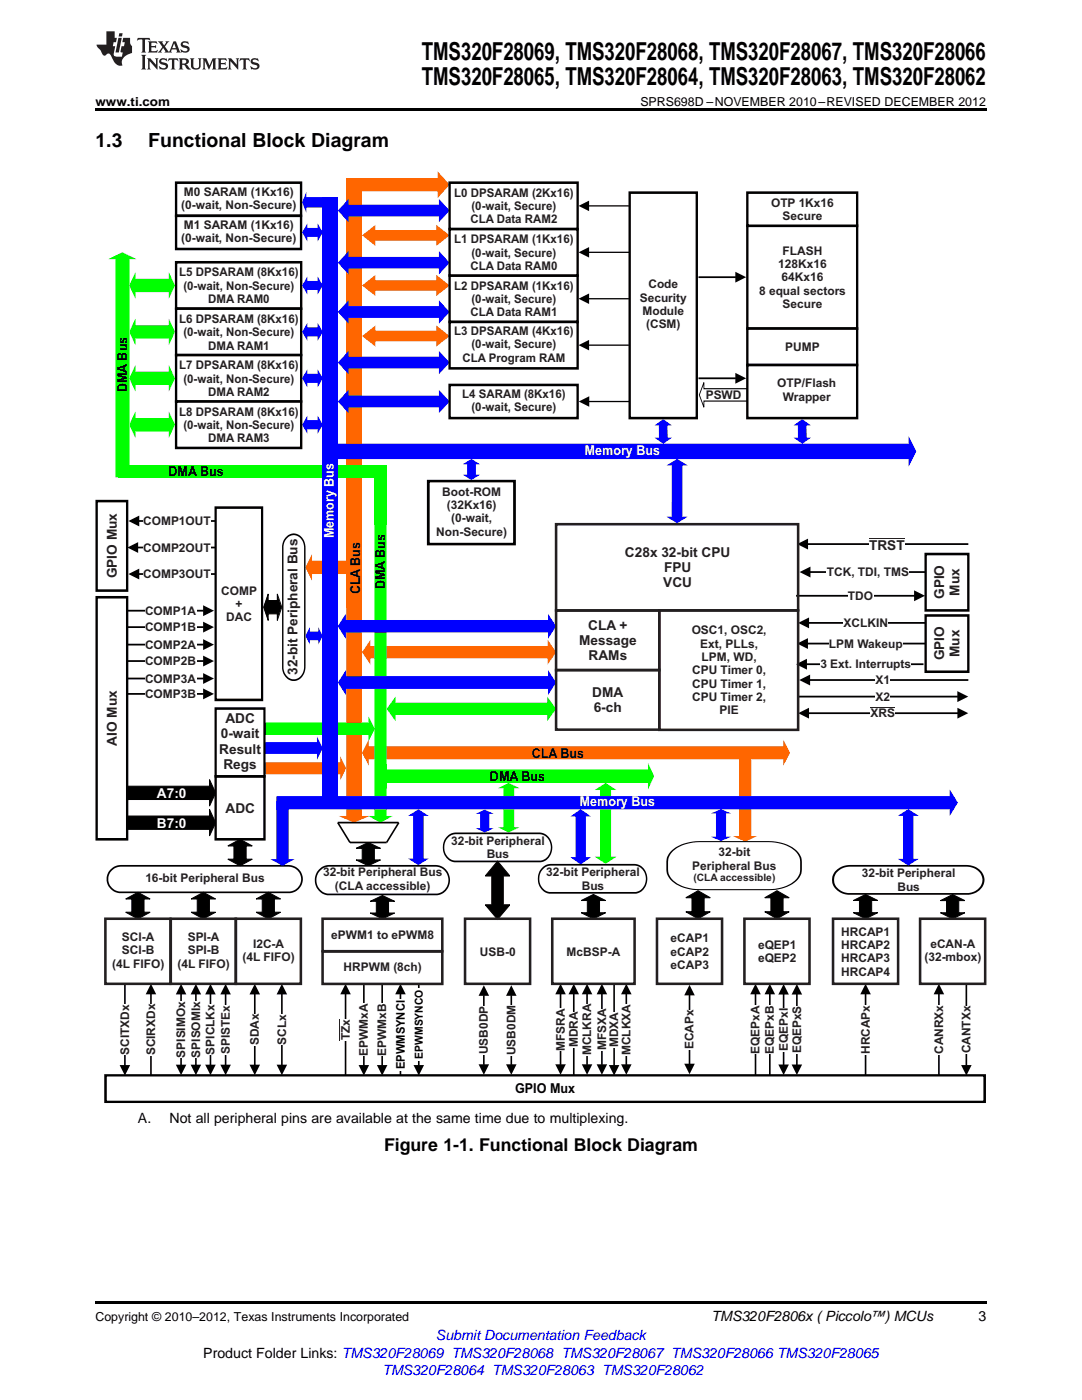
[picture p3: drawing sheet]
<svg xmlns="http://www.w3.org/2000/svg" width="216mm" height="279mm" viewBox="0 0 216 279" stroke-linecap="round" stroke-linejoin="round" font-family="sans-serif">
<defs><g id="words">
<g font-size="4.9">
<text x="84.2" y="12">TMS320F28069, TMS320F28068, TMS320F28067, TMS320F28066</text>
<text x="84.2" y="16.9">TMS320F28065, TMS320F28064, TMS320F28063, TMS320F28062</text>
</g>
<g font-size="3.9">
<text x="19" y="29.3">1.3</text>
<text x="29.6" y="29.3">Functional Block Diagram</text>
</g>
<text font-size="3.5" x="76.6" y="229.7">Figure 1-1. Functional Block Diagram</text>
<g font-size="2.8">
<text x="27.5" y="224.1">A.</text>
<text x="33.8" y="224.1">Not all peripheral pins are available at the same time due to multiplexing.</text>
<text x="142" y="263.6">TMS320F2806x (Piccolo™) MCUs</text>
<text x="195.3" y="263.6">3</text>
<text x="40.6" y="270.9">Product Folder Links: TMS320F28069 TMS320F28068 TMS320F28067 TMS320F28066 TMS320F28065</text>
</g>
<g font-size="2.8" fill="#00f">
<text x="87" y="267.4">Submit Documentation Feedback</text>
<text x="76.3" y="274.5">TMS320F28064 TMS320F28063 TMS320F28062</text>
</g>
<g font-size="2.7">
<text x="25.4" y="78.3" transform="rotate(-90 25.4 78.3)">DMA Bus</text>
<text x="33.6" y="95">DMA Bus</text>
<text x="71.8" y="118.6" transform="rotate(-90 71.8 118.6)">CLA Bus</text>
<text x="76.9" y="117.6" transform="rotate(-90 76.9 117.6)">DMA Bus</text>
<text x="97.8" y="155.9">DMA Bus</text>
<text x="106.1" y="151.2">CLA Bus</text>
<text x="102.8" y="218.2">GPIO Mux</text>
</g>
<g font-size="2.7" fill="#fff">
<text x="116.7" y="90.8">Memory Bus</text>
<text x="66.6" y="107.4" transform="rotate(-90 66.6 107.4)">Memory Bus</text>
<text x="31.3" y="159.2">A7:0</text>
<text x="115.7" y="160.9">Memory Bus</text>
<text x="31.3" y="165.2">B7:0</text>
</g>
<g font-size="2.7" fill="#231f20">
<text x="124.7" y="111.2">C28x 32-bit CPU</text>
<text x="173.4" y="109.8">TRST</text>
<text x="23.3" y="115.4" transform="rotate(-90 23.3 115.4)">GPIO Mux</text>
<text x="132.3" y="117.2">VCU</text>
<text x="132.5" y="114.2">FPU</text>
<text x="188.4" y="119.5" transform="rotate(-90 188.4 119.5)">GPIO</text>
<text x="191.5" y="118.9" transform="rotate(-90 191.5 118.9)">Mux</text>
<text x="117.4" y="125.7">CLA +</text>
<text x="115.6" y="128.8">Message</text>
<text x="117.5" y="131.8">RAMs</text>
<text x="188.4" y="131.8" transform="rotate(-90 188.4 131.8)">GPIO</text>
<text x="191.5" y="131.1" transform="rotate(-90 191.5 131.1)">Mux</text>
<text x="59.4" y="134.7" transform="rotate(-90 59.4 134.7)">32-bit Peripheral Bus</text>
<text x="118.2" y="139.1">DMA</text>
<text x="118.5" y="142.1">6-ch</text>
<text x="23.3" y="148.9" transform="rotate(-90 23.3 148.9)">AIO Mux</text>
<text x="44.1" y="147.4">0-wait</text>
<text x="45" y="144.3">ADC</text>
<text x="43.8" y="150.4">Result</text>
<text x="44.6" y="153.4">Regs</text>
<text x="45" y="162.2">ADC</text>
</g>
<g font-size="2.5">
<text x="19" y="21.1">www.ti.com</text>
<text x="127.8" y="21.1">SPRS698D –NOVEMBER 2010–REVISED DECEMBER 2012</text>
<text x="19" y="263.6">Copyright © 2010–2012, Texas Instruments Incorporated</text>
</g>
<g font-size="2.4" fill="#231f20">
<text x="36.2" y="41.7">(0-wait, Non-Secure)</text>
<text x="36.7" y="39.1">M0 SARAM (1Kx16)</text>
<text x="90.6" y="39.3">L0 DPSARAM (2Kx16)</text>
<text x="94.1" y="41.9">(0-wait, Secure)</text>
<text x="153.9" y="41.3">OTP 1Kx16</text>
<text x="36.7" y="45.7">M1 SARAM (1Kx16)</text>
<text x="93.9" y="44.6">CLA Data RAM2</text>
<text x="156.1" y="43.9">Secure</text>
<text x="36.2" y="48.3">(0-wait, Non-Secure)</text>
<text x="90.6" y="48.5">L1 DPSARAM (1Kx16)</text>
<text x="93.9" y="53.9">CLA Data RAM0</text>
<text x="94.1" y="51.2">(0-wait, Secure)</text>
<text x="155.3" y="53.5">128Kx16</text>
<text x="156.2" y="50.9">FLASH</text>
<text x="35.8" y="55.2">L5 DPSARAM (8Kx16)</text>
<text x="36.6" y="57.8">(0-wait, Non-Secure)</text>
<text x="90.6" y="57.8">L2 DPSARAM (1Kx16)</text>
<text x="129.4" y="57.6">Code</text>
<text x="151.5" y="58.8">8 equal sectors</text>
<text x="156" y="56.2">64Kx16</text>
<text x="35.8" y="64.4">L6 DPSARAM (8Kx16)</text>
<text x="41.5" y="60.5">DMA RAM0</text>
<text x="93.9" y="63.1">CLA Data RAM1</text>
<text x="94.1" y="60.5">(0-wait, Secure)</text>
<text x="127.7" y="60.2">Security</text>
<text x="128.2" y="62.9">Module</text>
<text x="128.9" y="65.5">(CSM)</text>
<text x="156.2" y="61.5">Secure</text>
<text x="36.6" y="67.1">(0-wait, Non-Secure)</text>
<text x="41.5" y="69.8">DMA RAM1</text>
<text x="90.6" y="66.8">L3 DPSARAM (4Kx16)</text>
<text x="94.1" y="69.5">(0-wait, Secure)</text>
<text x="156.7" y="70.1">PUMP</text>
<text x="35.8" y="73.7">L7 DPSARAM (8Kx16)</text>
<text x="36.6" y="76.4">(0-wait, Non-Secure)</text>
<text x="92.3" y="72.2">CLA Program RAM</text>
<text x="155.1" y="77.3">OTP/Flash</text>
<text x="35.8" y="83">L8 DPSARAM (8Kx16)</text>
<text x="41.5" y="79">DMA RAM2</text>
<text x="92.2" y="79.4">L4 SARAM (8Kx16)</text>
<text x="94.1" y="82.1">(0-wait, Secure)</text>
<text x="140.8" y="79.7">PSWD</text>
<text x="156.2" y="79.9">Wrapper</text>
<text x="36.6" y="85.6">(0-wait, Non-Secure)</text>
<text x="41.5" y="88.3">DMA RAM3</text>
<text x="88.2" y="98.9">Boot-ROM</text>
<text x="89.2" y="101.6">(32Kx16)</text>
<text x="28.6" y="104.8">COMP1OUT</text>
<text x="87" y="106.9">Non-Secure)</text>
<text x="90" y="104.2">(0-wait,</text>
<text x="28.6" y="110.1">COMP2OUT</text>
<text x="28.6" y="115.4">COMP3OUT</text>
<text x="44.1" y="118.7">COMP</text>
<text x="165" y="115">TCK, TDI, TMS</text>
<text x="169.2" y="119.7">TDO</text>
<text x="28.9" y="122.7">COMP1A</text>
<text x="28.9" y="126">COMP1B</text>
<text x="45.1" y="124">DAC</text>
<text x="47" y="121.3">+</text>
<text x="168.3" y="125.1">XCLKIN</text>
<text x="28.9" y="129.5">COMP2A</text>
<text x="138" y="126.6">OSC1, OSC2,</text>
<text x="139.7" y="129.3">Ext, PLLs,</text>
<text x="140" y="131.9">LPM, WD,</text>
<text x="165.4" y="129.3">LPM Wakeup</text>
<text x="28.9" y="136.2">COMP3A</text>
<text x="28.9" y="132.8">COMP2B</text>
<text x="138.1" y="134.6">CPU Timer 0,</text>
<text x="138.1" y="137.3">CPU Timer 1,</text>
<text x="163.7" y="133.4">3 Ext. Interrupts</text>
<text x="174.7" y="136.5">X1</text>
<text x="28.9" y="139.3">COMP3B</text>
<text x="138.1" y="139.9">CPU Timer 2,</text>
<text x="143.6" y="142.6">PIE</text>
<text x="173.7" y="143.2">XRS</text>
<text x="174.7" y="139.8">X2</text>
<text x="90" y="168.6">32-bit Peripheral</text>
<text x="97.1" y="171.3">Bus</text>
<text x="138.1" y="173.6">Peripheral Bus</text>
<text x="143.4" y="170.9">32-bit</text>
<text x="29" y="176.1">16-bit Peripheral Bus</text>
<text x="64.5" y="174.9">32-bit Peripheral Bus</text>
<text x="66.8" y="177.6">(CLA accessible)</text>
<text x="109" y="174.9">32-bit Peripheral</text>
<text x="116.1" y="177.6">Bus</text>
<text x="172" y="175.1">32-bit Peripheral</text>
<text x="179.1" y="177.8">Bus</text>
<text x="24.3" y="187.8">SCI-A</text>
<text x="24.3" y="190.5">SCI-B</text>
<text x="37.5" y="187.8">SPI-A</text>
<text x="37.5" y="190.5">SPI-B</text>
<text x="48.4" y="191.8">(4L FIFO)</text>
<text x="50.5" y="189.1">I2C-A</text>
<text x="66.1" y="187.4">ePWM1 to ePWM8</text>
<text x="95.8" y="190.7">USB-0</text>
<text x="113.1" y="190.7">McBSP-A</text>
<text x="133.8" y="188">eCAP1</text>
<text x="133.8" y="190.7">eCAP2</text>
<text x="151.3" y="189.3">eQEP1</text>
<text x="151.3" y="192">eQEP2</text>
<text x="167.8" y="186.7">HRCAP1</text>
<text x="167.8" y="189.4">HRCAP2</text>
<text x="184.5" y="191.8">(32-mbox)</text>
<text x="185.7" y="189.1">eCAN-A</text>
<text x="22.4" y="193.1">(4L FIFO)</text>
<text x="35.4" y="193.1">(4L FIFO)</text>
<text x="68.6" y="193.7">HRPWM (8ch)</text>
<text x="133.8" y="193.4">eCAP3</text>
<text x="167.8" y="192">HRCAP3</text>
<text x="167.8" y="194.7">HRCAP4</text>
<text x="51.7" y="208.6" transform="rotate(-90 51.7 208.6)">SDAx</text>
<text x="57.1" y="208.5" transform="rotate(-90 57.1 208.5)">SCLx</text>
<text x="69.8" y="207.6" transform="rotate(-90 69.8 207.6)">TZx</text>
<text x="112.7" y="209.7" transform="rotate(-90 112.7 209.7)">MFSRA</text>
<text x="115.3" y="209" transform="rotate(-90 115.3 209)">MDRA</text>
<text x="120.9" y="209.6" transform="rotate(-90 120.9 209.6)">MFSXA</text>
<text x="123.4" y="209" transform="rotate(-90 123.4 209)">MDXA</text>
<text x="138.4" y="209.4" transform="rotate(-90 138.4 209.4)">ECAPx</text>
<text x="157.2" y="209.8" transform="rotate(-90 157.2 209.8)">EQEPxI</text>
<text x="25.7" y="210.5" transform="rotate(-90 25.7 210.5)">SCITXDx</text>
<text x="30.9" y="210.6" transform="rotate(-90 30.9 210.6)">SCIRXDx</text>
<text x="37" y="211.1" transform="rotate(-90 37 211.1)">SPISIMOx</text>
<text x="39.9" y="211.1" transform="rotate(-90 39.9 211.1)">SPISOMIx</text>
<text x="42.8" y="210.5" transform="rotate(-90 42.8 210.5)">SPICLKx</text>
<text x="45.8" y="210.4" transform="rotate(-90 45.8 210.4)">SPISTEx</text>
<text x="73.4" y="210.7" transform="rotate(-90 73.4 210.7)">EPWMxA</text>
<text x="77.1" y="210.7" transform="rotate(-90 77.1 210.7)">EPWMxB</text>
<text x="97.4" y="210.4" transform="rotate(-90 97.4 210.4)">USB0DP</text>
<text x="102.9" y="210.6" transform="rotate(-90 102.9 210.6)">USB0DM</text>
<text x="118" y="210.6" transform="rotate(-90 118 210.6)">MCLKRA</text>
<text x="125.8" y="210.6" transform="rotate(-90 125.8 210.6)">MCLKXA</text>
<text x="151.6" y="210.3" transform="rotate(-90 151.6 210.3)">EQEPxA</text>
<text x="154.4" y="210.3" transform="rotate(-90 154.4 210.3)">EQEPxB</text>
<text x="159.8" y="210.2" transform="rotate(-90 159.8 210.2)">EQEPxS</text>
<text x="173.5" y="210.4" transform="rotate(-90 173.5 210.4)">HRCAPx</text>
<text x="188.2" y="210.4" transform="rotate(-90 188.2 210.4)">CANRXx</text>
<text x="193.7" y="210.2" transform="rotate(-90 193.7 210.2)">CANTXx</text>
</g>
<text font-size="2.4" x="80.8" y="213.4" transform="rotate(-90 80.8 213.4)">EPWMSYNCI</text>
<text font-size="2.2" x="84.4" y="211.3" transform="rotate(-90 84.4 211.3)">EPWMSYNCO</text>
<text font-size="2" fill="#231f20" x="138.4" y="175.9">(CLA accessible)</text>
</g></defs>
<path d="M19 259.7h177.8v.5h-177.8z" fill="#000"/>
<path d="M147.5 150.2h2.4v16.7h1.2l-2.4 1.1-2.5-1.1h1.3z" fill-rule="evenodd" fill="#f60"/>
<path d="M99.4 157.3l2.1-1 2.2 1h-1.1v7.8h1.1l-2.2 1-2.1-1h1v-7.8z" fill-rule="evenodd" fill="#0f0"/>
<g fill="#f60">
<path d="M73.6 147.6v1.3h82.7v-1.3l1.3 2.6-1.3 2.6v-1.3h-82.7v1.3l-1.4-2.6z" fill-rule="evenodd"/>
<path d="M62.3 110.6v1.3h7.8v-1.3l1.3 2.6-1.3 2.7v-1.3h-7.8v1.3l-1.3-2.7z" fill-rule="evenodd"/>
<path d="M69.1 60.7h3.1v102.1h1.6l-3.1 1.4-3.1-1.4h1.5z" fill-rule="evenodd"/>
<path d="M69.2 35.6h3.1v85.6h-3.1z" fill-rule="evenodd"/>
</g>
<path d="M30.3 173.6l.8-.6 1-.2h30.4a2.67 2.67 0 0 1 2.4 2.5 2.67 2.67 0 0 1-2.1 2.8h-30.7a2.66 2.66 0 0 1-2.3-1.7 2.66 2.66 0 0 1 .5-2.8z" fill-rule="evenodd" fill="#fff"/>
<path d="M22.2 173.6l.9-.6 1-.2h33.5a2.65 2.65 0 0 1 2.7 2.5 2.65 2.65 0 0 1-2.4 2.8h-33.8a2.63 2.63 0 0 1-2.5-1.6 2.63 2.63 0 0 1 .6-2.9z" fill="none" stroke="#000" stroke-width=".34"/>
<path d="M148.2 173.6l.8-.6 .9-.2h17.1a2.68 2.68 0 0 1 2.4 2.5 2.68 2.68 0 0 1-2.2 2.8h-17.3a2.66 2.66 0 0 1-2.2-1.7 2.66 2.66 0 0 1 .5-2.8z" fill-rule="evenodd" fill="#fff"/>
<path d="M81.4 162.8l2.1-1.3 2.1 1.3h-1.1v8.5h1.1l-2.1 1.4-2.1-1.4h1v-8.5z" fill-rule="evenodd" fill="#00f"/>
<g fill="#000">
<path d="M25.6 104l2.2-1.1v2.2z"/>
<path d="M25.4 156.9h16.4v-1.3l1.2 2.6-1.2 2.7v-1.3h-16.4z" fill-rule="evenodd"/>
<path d="M25.4 162.9h16.4v-1.4l1.2 2.7-1.2 2.6v-1.3h-16.4z" fill-rule="evenodd"/>
<path d="M45.5 168.8l2.4-1.3 2.4 1.3h-1.2v2.7h1.2l-2.4 1.3-2.4-1.3h1.2v-2.7z" fill-rule="evenodd"/>
</g>
<path d="M25.4 156.9h16.4v-1.3l1.2 2.6-1.2 2.7v-1.3h-16.4zM25.4 162.9h16.4v-1.4l1.2 2.7-1.2 2.6v-1.3h-16.4zM45.5 168.8l2.4-1.3 2.4 1.3h-1.2v2.7h1.2l-2.4 1.3-2.4-1.3h1.2v-2.7z" fill="none" stroke="#000" stroke-width=".2"/>
<path d="M27.7 104h15.3" fill="none" stroke="#000" stroke-width=".35"/>
<path d="M19.3 119.2h6.1v48.3h-6.1z" fill-rule="evenodd" fill="#fff"/>
<path d="M19.3 119.2h6.1v48.3h-6.1z" fill="none" stroke="#000" stroke-width=".49"/>
<path d="M52.8 148.1h10.4v-1.1l1.2 2.3-1.2 2.3v-1.1h-10.4z" fill-rule="evenodd" fill="#00f"/>
<path d="M43 101.3h9.8v38.4h-9.8z" fill-rule="evenodd" fill="#fff"/>
<path d="M43 101.3h9.3v38.4h-9.3z" fill="none" stroke="#000" stroke-width=".48"/>
<path d="M57.3 107.1a2 2 0 0 1 2.2-.2 2 2 0 0 1 1.1 1.8v24.4a2.33 2.33 0 0 1-2.5 2.6 2.54 2.54 0 0 1-1.7-2.3v-24.4l.4-1.2z" fill-rule="evenodd" fill="#fff"/>
<path d="M57.4 107.1a2.11 2.11 0 0 1 3.4 1.6v24.4a2.27 2.27 0 0 1-3 2.4 2.72 2.72 0 0 1-1.4-2.1v-24.4l.4-1.2z" fill="none" stroke="#000" stroke-width=".31"/>
<path d="M61.8 125.1v.9h1.7v-.9l.9 1.8-.9 1.7v-.8h-1.7v.8l-.8-1.7z" fill-rule="evenodd" fill="#00f"/>
<path d="M27.5 109.3h15.5M27.7 114.6h15.3M25.4 121.9h15.2M25.4 125.2h15.2M25.4 128.6h15.2M25.4 131.9h15.2M25.4 135.4h15.2M25.4 138.5h15.2" fill="none" stroke="#000" stroke-width=".35"/>
<g fill="#000">
<path d="M25.4 109.3l2.2-1.1v2.1zM25.6 114.6l2.2-1.1v2.1zM40.5 120.8l2.2 1.1-2.2 1.1zM40.5 124.1l2.2 1.1-2.2 1zM40.5 127.6l2.2 1-2.2 1.1zM40.5 130.8l2.2 1.1-2.2 1.1zM40.5 134.3l2.2 1.1-2.2 1.1zM40.5 137.4l2.2 1.1-2.2 1.1z"/>
<path d="M53.5 118.5v1.4h1.8v-1.4l.9 2.7-.9 2.6v-1.3h-1.8v1.3l-.9-2.6z" fill-rule="evenodd"/>
</g>
<path d="M53.5 118.5v1.4h1.8v-1.4l.9 2.7-.9 2.6v-1.3h-1.8v1.3l-.9-2.6z" fill="none" stroke="#000" stroke-width=".2"/>
<path d="M19.3 100h6.1v17.9h-6.1z" fill-rule="evenodd" fill="#fff"/>
<path d="M19.3 100h6.1v17.9h-6.1z" fill="none" stroke="#000" stroke-width=".49"/>
<path d="M91.7 183.4h15.3v7.9h-15.3z" fill-rule="evenodd" fill="#fff"/>
<path d="M77.1 152.3v1.3h52.2v-1.3l1.2 2.6-1.2 2.7v-1.4h-52.2v1.4l-1.2-2.7z" fill-rule="evenodd" fill="#0f0"/>
<path d="M73.9 127.7v1.2h35.4v-1.2l1.7 2.5-1.7 2.4v-1.2h-35.4v1.2l-1.7-2.4z" fill-rule="evenodd" fill="#f60"/>
<path d="M35.1 36.5h25v6.6h-25z" fill-rule="evenodd" fill="#fff"/>
<path d="M35.1 36.5h25v6.6h-25z" fill="none" stroke="#000" stroke-width=".49"/>
<path d="M35.1 43.1h25v6.6h-25z" fill-rule="evenodd" fill="#fff"/>
<path d="M35.1 43.1h25v6.6h-25z" fill="none" stroke="#000" stroke-width=".49"/>
<path d="M35.1 52.3h25v9.3h-25z" fill-rule="evenodd" fill="#fff"/>
<path d="M35.1 52.3h25v9.3h-25z" fill="none" stroke="#000" stroke-width=".49"/>
<path d="M35.1 61.6h25v9.3h-25z" fill-rule="evenodd" fill="#fff"/>
<path d="M35.1 61.6h25v9.3h-25z" fill="none" stroke="#000" stroke-width=".49"/>
<path d="M35.1 70.9h25v9.2h-25z" fill-rule="evenodd" fill="#fff"/>
<path d="M35.1 70.9h25v9.2h-25z" fill="none" stroke="#000" stroke-width=".49"/>
<path d="M118.7 157.7l2.1-1.4 2.2 1.4h-1.1v13.3h1.1l-2.2 1.4-2.1-1.4h1.1v-13.3z" fill-rule="evenodd" fill="#0f0"/>
<path d="M113.8 163l2.1-1.5 2 1.5h-1v8.1h1l-2 1.4-2.1-1.4h1v-8.1z" fill-rule="evenodd" fill="#00f"/>
<path d="M74.7 104.6h2.4v58.2h1.3l-2.5 1.4-2.4-1.4h1.2z" fill-rule="evenodd" fill="#0f0"/>
<path d="M67 87v1.6h114.3v-1.6l1.5 3.1-1.5 3v-1.5h-114.3v1.5l-1.5-3z" fill-rule="evenodd" fill="#00f"/>
<g fill="#0f0">
<path d="M74.7 94h2.5v10.6h-2.5z" fill-rule="evenodd"/>
<path d="M51 92.8h26.1v2.5h-26.1z" fill-rule="evenodd"/>
</g>
<g fill="#00f">
<path d="M69.5 39.7v1.2h18.1v-1.2l2.1 2.3-2.1 2.4v-1.2h-18.1v1.2l-2.1-2.4z" fill-rule="evenodd"/>
<path d="M69.5 77.8v1.2h18.1v-1.2l2.1 2.3-2.1 2.4v-1.2h-18.1v1.2l-2.1-2.4z" fill-rule="evenodd"/>
<path d="M69.5 70v1.2h18.1v-1.2l2.1 2.4-2.1 2.3v-1.2h-18.1v1.2l-2.1-2.3z" fill-rule="evenodd"/>
<path d="M69.5 59.9v1.2h18.1v-1.2l2.1 2.4-2.1 2.3v-1.2h-18.1v1.2l-2.1-2.3z" fill-rule="evenodd"/>
<path d="M69.5 50.1v1.2h18.1v-1.2l2.1 2.3-2.1 2.4v-1.2h-18.1v1.2l-2.1-2.4z" fill-rule="evenodd"/>
<path d="M61.3 44.6v.9h2.1v-.9l1 1.8-1 1.8v-.9h-2.1v.9l-1-1.8z" fill-rule="evenodd"/>
<path d="M61.3 73.7v.9h2.1v-.9l1 1.8-1 1.8v-.9h-2.1v.9l-1-1.8z" fill-rule="evenodd"/>
<path d="M61.3 83v.9h2.1v-.9l1 1.8-1 1.8v-.9h-2.1v.9l-1-1.8z" fill-rule="evenodd"/>
<path d="M61.3 64.4v.9h2.1v-.9l1 1.8-1 1.8v-.9h-2.1v.9l-1-1.8z" fill-rule="evenodd"/>
<path d="M61.3 55.2v.9h2.1v-.9l1 1.8-1 1.8v-.9h-2.1v.9l-1-1.8z" fill-rule="evenodd"/>
</g>
<path d="M69.6 35.5h17.7v-1.3l2.4 2.7-2.4 2.6v-1.3h-17.7z" fill-rule="evenodd" fill="#f60"/>
<path d="M61.1 38.3v1h4.2v2.1h-4.2v1.1l-.8-2.1z" fill-rule="evenodd" fill="#00f"/>
<path d="M71.1 169.3l2.4-1.2 2.4 1.2h-1.2v2.3h1.2l-2.4 1.2-2.4-1.2h1.2v-2.3z" fill-rule="evenodd" fill="#000"/>
<path d="M71.1 169.3l2.4-1.2 2.4 1.2h-1.2v2.3h1.2l-2.4 1.2-2.4-1.2h1.2v-2.3z" fill="none" stroke="#000" stroke-width=".2"/>
<path d="M79.5 164.2h-12.1l2.4 3.9h7.3l2.5-3.9" fill="none" stroke="#000" stroke-width=".33"/>
<path d="M133 92.9l2.1-1.3 2.1 1.3h-1v10.2h1l-2.1 1.3-2.1-1.3h1l.1-10.2z" fill-rule="evenodd" fill="#00f"/>
<path d="M78.9 139v1.2h30.3v-1.2l1.8 2.5-1.8 2.4v-1.2h-30.3v1.2l-1.7-2.4z" fill-rule="evenodd" fill="#0f0"/>
<g fill="#00f">
<path d="M69 122.5v1.2h40.3v-1.2l1.7 2.5-1.7 2.5v-1.3h-40.3v1.3l-1.6-2.5z" fill-rule="evenodd"/>
<path d="M69 133.7v1.3h40.3v-1.3l1.7 2.5-1.7 2.5v-1.2h-40.3v1.2l-1.6-2.5z" fill-rule="evenodd"/>
</g>
<g fill="#0f0">
<path d="M52.8 144.2h20.7v-1.2l1.3 2.4-1.3 2.5v-1.2h-20.7z" fill-rule="evenodd"/>
<path d="M21.6 51.7l2.8-1.3 2.8 1.3h-1.4v43.6h-2.8v-43.6z" fill-rule="evenodd"/>
<path d="M23.6 92.8h31v2.5h-31z" fill-rule="evenodd"/>
</g>
<path d="M35.1 80.1h25v9.3h-25z" fill-rule="evenodd" fill="#fff"/>
<path d="M35.1 80.1h25v9.3h-25z" fill="none" stroke="#000" stroke-width=".49"/>
<g fill="#0f0">
<path d="M27 54.3v1.3h6.7v-1.3l1.2 2.7-1.2 2.6v-1.3h-6.7v1.3l-1.2-2.6z" fill-rule="evenodd"/>
<path d="M27 82.1v1.3h6.7v-1.3l1.2 2.7-1.2 2.6v-1.3h-6.7v1.3l-1.2-2.6z" fill-rule="evenodd"/>
<path d="M27 72.9v1.3h6.7v-1.3l1.2 2.6-1.2 2.6v-1.3h-6.7v1.3l-1.2-2.6z" fill-rule="evenodd"/>
<path d="M27 63.6v1.3h6.7v-1.3l1.2 2.6-1.2 2.7v-1.3h-6.7v1.3l-1.2-2.7z" fill-rule="evenodd"/>
</g>
<path d="M52.8 152.1h15.1v-1.2l1.2 2.4-1.2 2.4v-1.2h-15.1z" fill-rule="evenodd" fill="#f60"/>
<path d="M64.4 39.4h3v120.8h-3z" fill-rule="evenodd" fill="#00f"/>
<g fill="#f60">
<path d="M72.3 47l2.6-2.1v1h12.2v-1l2.6 2.1-2.6 2.1v-1.1h-12.2v1.1z" fill-rule="evenodd"/>
<path d="M72.3 67.1l2.6-2.1v1h12.2v-1l2.6 2.1-2.6 2.1v-1.1h-12.2v1.1z" fill-rule="evenodd"/>
<path d="M72.3 57l2.6-2.1v1h12.2v-1l2.6 2.1-2.6 2.1v-1.1h-12.2v1.1z" fill-rule="evenodd"/>
</g>
<g fill="#00f">
<path d="M55.2 158.9h134.3v-1.3l1.6 2.6-1.6 2.6v-1.3h-134.3z" fill-rule="evenodd"/>
<path d="M55.2 159.9h2.4v11.6h1.2l-2.4 1.3-2.5-1.3h1.3z" fill-rule="evenodd"/>
</g>
<g fill="#fff">
<path d="M89.4 167l.8-.5 .9-.3h17.1a2.68 2.68 0 0 1 2.4 2.6 2.68 2.68 0 0 1-2.2 2.7h-17.3a2.66 2.66 0 0 1-2.3-1.7 2.66 2.66 0 0 1 .6-2.8z" fill-rule="evenodd"/>
<path d="M108.2 173.4l.7-.6 1-.2h17a2.67 2.67 0 0 1 2.5 2.5 2.67 2.67 0 0 1-2.2 2.8h-17.3a2.66 2.66 0 0 1-2.3-1.7 2.66 2.66 0 0 1 .6-2.8z" fill-rule="evenodd"/>
</g>
<path d="M108.2 173.4l.7-.6 1-.2h16.7a2.87 2.87 0 0 1 2.4 2.7 2.87 2.87 0 0 1-2.1 2.9h-17a2.86 2.86 0 0 1-1.7-4.8z" fill="none" stroke="#000" stroke-width=".32"/>
<path d="M43 154.9h9.8v12.6h-9.8z" fill-rule="evenodd" fill="#fff"/>
<path d="M43 154.9h9.8v12.6h-9.8z" fill="none" stroke="#000" stroke-width=".49"/>
<path d="M43 142.4h9.8v12.5h-9.8z" fill-rule="evenodd" fill="#fff"/>
<path d="M43 141.4h9.8v13.5h-9.8z" fill="none" stroke="#000" stroke-width=".47"/>
<g fill="#fff">
<path d="M28.6 102.6h13.5v2.7h-13.5z" fill-rule="evenodd"/>
<path d="M28.6 107.9h13.5v2.7h-13.5z" fill-rule="evenodd"/>
<path d="M28.6 113.2h13.5v2.7h-13.5z" fill-rule="evenodd"/>
<path d="M28.9 120.5h10.2v2.7h-10.2z" fill-rule="evenodd"/>
<path d="M28.9 127.3h10.2v2.7h-10.2z" fill-rule="evenodd"/>
<path d="M28.9 134.1h10.2v2.6h-10.2z" fill-rule="evenodd"/>
<path d="M28.9 123.8h10.2v2.7h-10.2z" fill-rule="evenodd"/>
<path d="M28.9 130.6h10.2v2.7h-10.2z" fill-rule="evenodd"/>
<path d="M28.9 137.2h10.2v2.6h-10.2z" fill-rule="evenodd"/>
<path d="M86.8 96h14.6v12.6h-14.6z" fill-rule="evenodd"/>
</g>
<path d="M85.5 96h17.2v12.6h-17.2z" fill="none" stroke="#000" stroke-width=".53"/>
<path d="M92.3 92.6l1.8-1 1.7 1h-.9v2.2h.9l-1.7 1-1.8-1h.9v-2.2z" fill-rule="evenodd" fill="#00f"/>
<g fill="#fff">
<path d="M114.9 104.6h15.8v17.2h-15.8z" fill-rule="evenodd"/>
<path d="M131.6 121.8h15.8v22.5h-15.8z" fill-rule="evenodd"/>
</g>
<path d="M158.8 118.9h23.7M161.1 108.6h32.1M161.6 114.2h23.4M159.1 139h32M160.9 132.6h23.4M161.3 124.3h23.4" fill="none" stroke="#000" stroke-width=".34"/>
<path d="M159.1 108.6l2.1-1.1v2.2zM159.5 114.2l2.2-1.1v2.2zM182.4 117.8l2.2 1.1-2.2 1.1zM158.8 132.6l2.2-1.1v2.1zM159.3 124.3l2.1-1.1v2.2zM191 137.9l2.2 1.1-2.2 1.1zM159.3 142.3l2.1-1v2.1zM191 141.3l2.2 1-2.2 1.1z" fill="#000"/>
<path d="M161.3 142.3h29.9" fill="none" stroke="#000" stroke-width=".35"/>
<path d="M184.7 110.6h8.5v11.2h-8.5z" fill-rule="evenodd" fill="#fff"/>
<path d="M184.7 110.6h8.5v11.2h-8.5z" fill="none" stroke="#000" stroke-width=".49"/>
<path d="M184.7 122.8h8.5v11.3h-8.5z" fill-rule="evenodd" fill="#fff"/>
<path d="M184.7 122.8h8.5v11.3h-8.5z" fill="none" stroke="#000" stroke-width=".49"/>
<path d="M161.1 128.4h23.6M161.5 135.7h31.7" fill="none" stroke="#000" stroke-width=".34"/>
<path d="M159.1 128.4l2.1-1v2.1zM159.5 135.7l2.1-1.1v2.2z" fill="#000"/>
<path d="M173.4 107.3h7.1v3.1h-7.1z" fill-rule="evenodd" fill="#fff"/>
<path d="M173.4 107.6h7.1" fill="none" stroke="#231f20" stroke-width=".2"/>
<g fill="#fff">
<path d="M165 112.8h16.4v2.7h-16.4z" fill-rule="evenodd"/>
<path d="M169.2 117.6h5v2.6h-5z" fill-rule="evenodd"/>
<path d="M168.3 123h8.9v2.6h-8.9z" fill-rule="evenodd"/>
<path d="M165.4 127.1h14.7v2.7h-14.7z" fill-rule="evenodd"/>
<path d="M163.7 131.2h18.1v2.7h-18.1z" fill-rule="evenodd"/>
<path d="M174.7 134.4h2.9v2.6h-2.9z" fill-rule="evenodd"/>
<path d="M174.7 137.7h2.9v2.7h-2.9z" fill-rule="evenodd"/>
<path d="M173.7 141h4.9v2.7h-4.9z" fill-rule="evenodd"/>
</g>
<path d="M173.7 141.2h4.9" fill="none" stroke="#231f20" stroke-width=".2"/>
<path d="M89.7 36.5h25.6v9.2h-25.6z" fill-rule="evenodd" fill="#fff"/>
<path d="M89.7 36.5h25.6v9.2h-25.6zM117.4 41.1h8.1" fill="none" stroke="#000" stroke-width=".49"/>
<path d="M115.4 41.1l2.1-1.1v2.1z" fill="#000"/>
<path d="M89.7 55h25.6v9.3h-25.6z" fill-rule="evenodd" fill="#fff"/>
<path d="M89.7 55h25.6v9.3h-25.6z" fill="none" stroke="#000" stroke-width=".49"/>
<path d="M89.7 64.3h25.6v9.2h-25.6z" fill-rule="evenodd" fill="#fff"/>
<path d="M89.7 64.3h25.6v9.2h-25.6z" fill="none" stroke="#000" stroke-width=".49"/>
<path d="M89.7 45.7h25.6v9.3h-25.6z" fill-rule="evenodd" fill="#fff"/>
<path d="M89.7 45.7h25.6v9.3h-25.6z" fill="none" stroke="#000" stroke-width=".49"/>
<path d="M89.7 76.8h25.6v6.6h-25.6z" fill-rule="evenodd" fill="#fff"/>
<path d="M117.4 50.4h8.2M117.4 59.6h8.1M89.7 76.8h25.6v6.6h-25.6zM117.4 68.9h8.1M117.5 80.1h8.1" fill="none" stroke="#000" stroke-width=".49"/>
<path d="M115.4 50.4l2.1-1.1v2.1zM115.4 59.6l2.1-1v2.1zM115.4 68.9l2.1-1.1v2.1zM115.5 80.1l2.1-1v2.1z" fill="#000"/>
<path d="M125.6 38.4h13.4v45h-13.4z" fill-rule="evenodd" fill="#fff"/>
<path d="M125.6 38.4h13.4v45h-13.4z" fill="none" stroke="#000" stroke-width=".49"/>
<path d="M130.6 84.9l1.7-1.2 1.8 1.2h-.9v2.4h.9l-1.8 1.3-1.7-1.2h.9v-2.5z" fill-rule="evenodd" fill="#00f"/>
<path d="M140.5 76.8v1h8.6v2h-8.6v1l-1-2z" fill-rule="evenodd" fill="#fff"/>
<path d="M140.5 76.3v1.3h8.6v2.4h-8.6v1.3l-1-2.5z" fill="none" stroke="#000" stroke-width=".2"/>
<path d="M149.1 45.1h21.9v20.5h-21.9z" fill-rule="evenodd" fill="#fff"/>
<path d="M149.1 45.1h21.9v20.5h-21.9z" fill="none" stroke="#000" stroke-width=".49"/>
<path d="M149.1 38.4h21.9v6.7h-21.9z" fill-rule="evenodd" fill="#fff"/>
<path d="M149.1 38.4h21.9v6.7h-21.9z" fill="none" stroke="#000" stroke-width=".49"/>
<path d="M149.1 65.6h21.9v7.3h-21.9z" fill-rule="evenodd" fill="#fff"/>
<path d="M149.1 65.6h21.9v7.3h-21.9z" fill="none" stroke="#000" stroke-width=".49"/>
<path d="M149.1 72.9h21.9v10.5h-21.9z" fill-rule="evenodd" fill="#fff"/>
<path d="M149.1 72.9h21.9v10.5h-21.9z" fill="none" stroke="#000" stroke-width=".49"/>
<path d="M139.4 75.5h7.4" fill="none" stroke="#000" stroke-width=".37"/>
<path d="M146.7 74.4l2.2 1.1-2.2 1.1z" fill="#000"/>
<path d="M158.3 84.9l1.8-1.2 1.7 1.2h-.9l.1 2.4h.8l-1.7 1.3-1.7-1.2h.8v-2.5z" fill-rule="evenodd" fill="#00f"/>
<path d="M139.4 55.3h7.4" fill="none" stroke="#000" stroke-width=".37"/>
<path d="M146.7 54.2l2.2 1.1-2.2 1.1z" fill="#000"/>
<path d="M94.9 162.4l1.8-.8 1.8 .8h-.9v2.9h.9l-1.8 .8-1.8-.8h.9v-2.9z" fill-rule="evenodd" fill="#00f"/>
<path d="M89.2 167.1l.8-.6 .9-.2h17.1a2.68 2.68 0 0 1 2.4 2.6 2.68 2.68 0 0 1-2.2 2.7h-17.3a2.66 2.66 0 0 1-2.3-1.7 2.66 2.66 0 0 1 .6-2.8z" fill-rule="evenodd" fill="#fff"/>
<path d="M89.2 167.2l.8-.7 .9-.2h16.8a2.87 2.87 0 0 1 2.4 2.7 2.87 2.87 0 0 1-2.2 2.9h-17a2.86 2.86 0 0 1-1.7-4.7z" fill="none" stroke="#000" stroke-width=".32"/>
<path d="M91.8 183.5h15.3v7.9h-15.3z" fill-rule="evenodd" fill="#fff"/>
<path d="M99.3 171.9l2.4 2.9h-1.2v5.8h1.2l-2.4 2.9-2.4-2.9h1.2v-5.8h-1.2z" fill-rule="evenodd" fill="#000"/>
<path d="M99.3 171.9l2.4 2.9h-1.2v5.8h1.2l-2.4 2.9-2.5-2.9h1.3v-5.8h-1.3z" fill="none" stroke="#000" stroke-width=".2"/>
<path d="M19.9 214.6h146.1v5.3h-146.1z" fill-rule="evenodd" fill="#fff"/>
<path d="M21.1 214.6h175.4v5.3h-175.4z" fill="none" stroke="#000" stroke-width=".49"/>
<path d="M30.1 198.3v16.3" fill="none" stroke="#000" stroke-width=".35"/>
<path d="M30.1 196.3l1.1 2.1h-2.1zM23.9 212.6h2.1l-1.1 2.1z" fill="#000"/>
<path d="M24.9 196.3v16.4" fill="none" stroke="#000" stroke-width=".36"/>
<g fill="#fff">
<path d="M23.6 200.4h2.7v10.1h-2.7z" fill-rule="evenodd"/>
<path d="M28.8 200.3h2.7v10.3h-2.7z" fill-rule="evenodd"/>
</g>
<path d="M36.1 198.3v14.3M39.1 198.3v14.3M42 198.3v14.3M45 198.3v14.3" fill="none" stroke="#000" stroke-width=".36"/>
<path d="M36.1 196.4l1.1 2.1h-2.1zM39.1 196.4l1 2.1h-2.1zM42 196.4l1 2.1h-2.1zM45 196.4l1.1 2.1h-2.1zM35.1 212.5h2.1l-1.1 2.1zM38 212.5h2.1l-1 2.1zM40.9 212.5h2.1l-1 2.1zM44 212.5h2.1l-1.1 2.1z" fill="#000"/>
<g fill="#fff">
<path d="M34.8 199.8h2.7v11.3h-2.7z" fill-rule="evenodd"/>
<path d="M37.8 199.8h2.6v11.3h-2.6z" fill-rule="evenodd"/>
<path d="M40.7 200.4h2.6v10.1h-2.6z" fill-rule="evenodd"/>
<path d="M43.7 200.6h2.6v9.8h-2.6z" fill-rule="evenodd"/>
</g>
<path d="M50.8 198.3v14.3" fill="none" stroke="#000" stroke-width=".36"/>
<path d="M50.8 196.4l1.1 2.1h-2.1zM49.8 212.5h2.1l-1.1 2.1z" fill="#000"/>
<path d="M49.5 202.3h2.7v6.3h-2.7z" fill-rule="evenodd" fill="#fff"/>
<path d="M56.2 198.3v14.3" fill="none" stroke="#000" stroke-width=".36"/>
<path d="M56.2 196.4l1.1 2.1h-2.1zM55.2 212.5h2.1l-1.1 2.1z" fill="#000"/>
<path d="M54.9 202.4h2.7v6.1h-2.7z" fill-rule="evenodd" fill="#fff"/>
<path d="M111.8 198.3v14.2M117.1 198.3v14.2M120.1 198.3v14.2M122.5 196.3v16.4M125 198.3v14.2" fill="none" stroke="#000" stroke-width=".36"/>
<path d="M111.8 196.3l1.1 2.1h-2.1zM114.5 196.3l1 2.1h-2.1zM117.1 196.3l1.1 2.1h-2.1zM120.1 196.3l1.1 2.1h-2.1zM125 196.3l1 2.1h-2.1zM110.8 212.4h2.1l-1.1 2.1zM116.1 212.4h2.1l-1.1 2.1zM119.1 212.4h2.1l-1.1 2.1zM121.5 212.6h2.1l-1.1 2.1zM123.9 212.4h2.1l-1 2.1z" fill="#000"/>
<path d="M114.5 198.3v16.3" fill="none" stroke="#000" stroke-width=".35"/>
<g fill="#fff">
<path d="M110.5 201.2h2.7v8.5h-2.7z" fill-rule="evenodd"/>
<path d="M113.2 201.9h2.6v7.1h-2.6z" fill-rule="evenodd"/>
<path d="M115.8 200.3h2.7v10.3h-2.7z" fill-rule="evenodd"/>
<path d="M118.8 201.3h2.6v8.3h-2.6z" fill-rule="evenodd"/>
<path d="M121.2 202h2.7v7h-2.7z" fill-rule="evenodd"/>
<path d="M123.6 200.4h2.7v10.2h-2.7z" fill-rule="evenodd"/>
</g>
<path d="M137.6 198.5v13.9" fill="none" stroke="#000" stroke-width=".35"/>
<path d="M137.6 196.5l1 2.1h-2.1zM136.5 212.3h2.1l-1 2.1z" fill="#000"/>
<path d="M136.3 201.5h2.6v7.9h-2.6z" fill-rule="evenodd" fill="#fff"/>
<path d="M150.8 198.3v16.3M153.6 198.3v16.3" fill="none" stroke="#000" stroke-width=".35"/>
<path d="M150.8 196.3l1 2.1h-2.1zM153.6 196.3l1.1 2.1h-2.1zM156.4 196.4l1 2.1h-2.1zM159 196.4l1.1 2.1h-2.1zM155.3 212.4h2.1l-1 2.1zM158 212.4h2.1l-1.1 2.1z" fill="#000"/>
<path d="M156.4 198.4v14.2M159 198.4v14.2" fill="none" stroke="#000" stroke-width=".36"/>
<g fill="#fff">
<path d="M149.4 200.6h2.7v9.7h-2.7z" fill-rule="evenodd"/>
<path d="M152.3 200.6h2.6v9.7h-2.6z" fill-rule="evenodd"/>
<path d="M155 201.2h2.7v8.6h-2.7z" fill-rule="evenodd"/>
<path d="M157.7 200.7h2.6v9.5h-2.6z" fill-rule="evenodd"/>
</g>
<path d="M172.7 198.3v16.3" fill="none" stroke="#000" stroke-width=".35"/>
<path d="M172.7 196.3l1.1 2.1h-2.1z" fill="#000"/>
<path d="M171.4 200.6h2.6v9.8h-2.6z" fill-rule="evenodd" fill="#fff"/>
<path d="M192.8 196.3v16.4" fill="none" stroke="#000" stroke-width=".36"/>
<path d="M187.3 196.3l1.1 2.1h-2.1zM191.8 212.6h2.1l-1.1 2.1z" fill="#000"/>
<path d="M187.3 198.3v16.3" fill="none" stroke="#000" stroke-width=".35"/>
<g fill="#fff">
<path d="M186 200.6h2.7v9.8h-2.7z" fill-rule="evenodd"/>
<path d="M191.5 200.7h2.7v9.5h-2.7z" fill-rule="evenodd"/>
</g>
<path d="M96.5 198.6v13.9M102 198.6v13.9" fill="none" stroke="#000" stroke-width=".35"/>
<path d="M96.5 196.6l1.1 2.1h-2.1zM102 196.6l1.1 2.1h-2.1zM95.5 212.4h2.1l-1.1 2.1zM101 212.4h2.1l-1.1 2.1z" fill="#000"/>
<g fill="#fff">
<path d="M95.2 200.7h2.7v9.7h-2.7z" fill-rule="evenodd"/>
<path d="M100.7 200.5h2.7v10.1h-2.7z" fill-rule="evenodd"/>
<path d="M100.7 200.5h2.7v10.1h-2.7z" fill-rule="evenodd"/>
</g>
<path d="M69 198.3v16.3M79.9 198.3v16.3" fill="none" stroke="#000" stroke-width=".35"/>
<path d="M69 196.3l1 2.1h-2.1zM79.9 196.3l1.1 2.1h-2.1zM71.6 212.6h2.1l-1.1 2.1zM75.2 212.6h2.1l-1 2.1zM82.5 212.6h2.1l-1 2.1z" fill="#000"/>
<path d="M72.6 196.3v16.4M76.3 196.3v16.4M83.6 196.3v16.4" fill="none" stroke="#000" stroke-width=".36"/>
<path d="M67.6 203.4h2.7v4.2h-2.7z" fill-rule="evenodd" fill="#fff"/>
<path d="M67.8 203.4v4.2" fill="none" stroke="#231f20" stroke-width=".2"/>
<g fill="#fff">
<path d="M71.3 200.2h2.6v10.5h-2.6z" fill-rule="evenodd"/>
<path d="M74.9 200.2h2.7v10.5h-2.7z" fill-rule="evenodd"/>
<path d="M78.5 199.5h2.8v14.2h-2.8z" fill-rule="evenodd"/>
<path d="M82.1 197.2h2.9v14.5h-2.9z" fill-rule="evenodd"/>
<path d="M48.7 183.4h11.6v7.9h-11.6z" fill-rule="evenodd"/>
</g>
<g fill="#000">
<path d="M25.1 179.4l2.4-1.3 2.5 1.3h-1.3v2.7h1.3l-2.5 1.3-2.4-1.3h1.2v-2.7z" fill-rule="evenodd"/>
<path d="M38.1 179.4l2.5-1.3 2.4 1.3h-1.2v2.7h1.2l-2.4 1.3-2.5-1.3h1.3v-2.7z" fill-rule="evenodd"/>
<path d="M51.1 179.4l2.4-1.3 2.5 1.3h-1.2v2.7h1.2l-2.5 1.3-2.4-1.3h1.2v-2.7z" fill-rule="evenodd"/>
</g>
<path d="M25.1 179.4l2.4-1.3 2.5 1.3h-1.3v2.7h1.3l-2.5 1.3-2.4-1.3h1.2v-2.7zM38.1 179.4l2.5-1.3 2.4 1.3h-1.2v2.7h1.2l-2.4 1.3-2.5-1.3h1.3v-2.7zM51.1 179.4l2.4-1.3 2.5 1.3h-1.2v2.7h1.2l-2.5 1.3-2.4-1.3h1.2v-2.7z" fill="none" stroke="#000" stroke-width=".2"/>
<path d="M21 183.4h13v12.9h-13zM34.1 183.4h13v12.9h-13zM47 183.4h13v12.9h-13z" fill="none" stroke="#231f20" stroke-width=".51"/>
<path d="M66.2 173.6l.8-.6 .9-.2h19.5a2.68 2.68 0 0 1 2.4 2.5 2.68 2.68 0 0 1-2.2 2.8h-19.7a2.66 2.66 0 0 1-2.3-1.7 2.66 2.66 0 0 1 .6-2.8z" fill-rule="evenodd" fill="#fff"/>
<path d="M63.8 173.6l.8-.6 1-.2h21.4a2.88 2.88 0 0 1 2.6 2.7 2.88 2.88 0 0 1-2.4 3h-21.6a2.87 2.87 0 0 1-2.5-1.8 2.87 2.87 0 0 1 .7-3.1z" fill="none" stroke="#000" stroke-width=".33"/>
<path d="M64.7 183.4h23.2v3.9h-23.2z" fill-rule="evenodd" fill="#fff"/>
<path d="M73.9 179.9l2.4-1.2 2.4 1.2h-1.2v2.3h1.2l-2.4 1.2-2.4-1.2h1.2v-2.3z" fill-rule="evenodd" fill="#000"/>
<path d="M73.9 179.9l2.4-1.2 2.4 1.2h-1.2v2.3h1.2l-2.4 1.2-2.4-1.2h1.2v-2.3z" fill="none" stroke="#000" stroke-width=".2"/>
<path d="M64.4 189.9h23.9v6.5h-23.9zM64.4 183.4h23.9v6.4h-23.9zM92.8 183.4h13v12.9h-13z" fill="none" stroke="#231f20" stroke-width=".51"/>
<path d="M112 183.4h14.6v7.9h-14.6z" fill-rule="evenodd" fill="#fff"/>
<path d="M116 179.7l2.4-1.2 2.4 1.2h-1.2v2.5h1.2l-2.4 1.2-2.4-1.2h1.2v-2.5z" fill-rule="evenodd" fill="#000"/>
<path d="M116 179.7l2.4-1.2 2.4 1.2h-1.2v2.5h1.2l-2.4 1.2-2.4-1.2h1.2v-2.5z" fill="none" stroke="#000" stroke-width=".2"/>
<path d="M110.2 183.4h16.4v12.9h-16.4z" fill="none" stroke="#231f20" stroke-width=".51"/>
<path d="M134.7 169.1a5 5 0 0 1 3.1-1.1h9.5a4.2 4.2 0 0 1 4.4 3.9v1.6a4.2 4.2 0 0 1-4.4 3.9h-9.5a4.2 4.2 0 0 1-4.4-3.9v-1.6a3.8 3.8 0 0 1 1.3-2.8z" fill-rule="evenodd" fill="#fff"/>
<path d="M134.2 169.7a8.2 8.2 0 0 1 5.4-1.7h13.8a7.3 7.3 0 0 1 5.9 2.4l.2 .4a5.2 5.2 0 0 1 .3 3.2 5.1 5.1 0 0 1-4.5 3.4l-1.9 .2h-13.8a7.2 7.2 0 0 1-6-2.5l-.2-.4a5.2 5.2 0 0 1-.2-3.1l.4-1.2z" fill="none" stroke="#000" stroke-width=".27"/>
<path d="M141.9 162.3l2-.8 2 .8h-1v4.7h1l-2 .8-2-.8h1v-4.7z" fill-rule="evenodd" fill="#00f"/>
<path d="M131.1 183.4h8.5v7.9h-8.5z" fill-rule="evenodd" fill="#fff"/>
<path d="M136.9 179.2l2.4-1.4 2.4 1.4h-1.2v2.8h1.2l-2.4 1.4-2.4-1.4h1.2v-2.8z" fill-rule="evenodd" fill="#000"/>
<path d="M136.9 179.2l2.4-1.4 2.4 1.4h-1.2v2.8h1.2l-2.4 1.4-2.4-1.4h1.2v-2.8z" fill="none" stroke="#000" stroke-width=".2"/>
<path d="M131.1 183.4h13v12.9h-13z" fill="none" stroke="#231f20" stroke-width=".51"/>
<path d="M148.2 183.4h9.7v7.9h-9.7z" fill-rule="evenodd" fill="#fff"/>
<g fill="#000">
<path d="M152.6 179.2l2.4-1.4 2.5 1.4h-1.2v2.8h1.2l-2.5 1.4-2.4-1.4h1.2v-2.8z" fill-rule="evenodd"/>
<path d="M170.3 179.7l2.4-1.2 2.4 1.2h-1.2v2.4h1.2l-2.4 1.3-2.4-1.3h1.2v-2.4z" fill-rule="evenodd"/>
</g>
<path d="M152.6 179.2l2.4-1.4 2.5 1.4h-1.2v2.8h1.2l-2.5 1.4-2.4-1.4h1.2v-2.8zM170.3 179.7l2.4-1.2 2.4 1.2h-1.2v2.4h1.2l-2.4 1.3-2.4-1.3h1.2v-2.4z" fill="none" stroke="#000" stroke-width=".2"/>
<path d="M148.5 183.4h13v12.9h-13z" fill="none" stroke="#231f20" stroke-width=".51"/>
<path d="M166.8 174a3.7 3.7 0 0 1 2.8-1.2h23.3a2.91 2.91 0 0 1 3.2 3.6 3.3 3.3 0 0 1-2.9 2h-23.6a2.91 2.91 0 0 1-3.2-3.6z" fill="none" stroke="#000" stroke-width=".37"/>
<path d="M179.1 162.8l2.1-1.3 2.1 1.3h-1v8.6h1l-2.1 1.3-2.1-1.3h1.1v-8.6z" fill-rule="evenodd" fill="#00f"/>
<path d="M166.2 183.4h13v12.9h-13z" fill="none" stroke="#231f20" stroke-width=".51"/>
<path d="M183.6 183.4h11.9v7.9h-11.9z" fill-rule="evenodd" fill="#fff"/>
<path d="M187.7 179.7l2.4-1.2 2.4 1.2h-1.2v2.5h1.2l-2.4 1.2-2.4-1.2h1.2v-2.5z" fill-rule="evenodd" fill="#000"/>
<path d="M187.7 179.7l2.4-1.2 2.4 1.2h-1.2v2.5h1.2l-2.4 1.2-2.4-1.2h1.2v-2.5z" fill="none" stroke="#000" stroke-width=".2"/>
<path d="M111 104.6h48.3v17.2h-48.3zM111 121.8h20.6v12h-20.6zM111 133.7h20.6v11.9h-20.6zM131.6 121.8h27.7v23.9h-27.7zM183.6 183.4h13v12.9h-13z" fill="none" stroke="#231f20" stroke-width=".51"/>
<path d="M19 21.6h177.8v.6h-177.8z" fill="#000"/>
<g fill="#231f20">
<path d="M27.5 7.6l-.1 .5 .4-.2h.6v.1v2.1l-.2 .4h1l-.3-.4v-2.1l.1-.1h.5l.5 .2-.2-.5zM29.5 8.3l.2 .3v1.5l-.2 .4h1.8l.2-.6a1.04 1.04 0 0 1-1.3 .2v-.7h.6l.3 .2v-.6l-.3 .2h-.6v-.6l.8-.1 .4 .3-.2-.5zM31.5 8.3l.9 1.1-.9 1.1h.8l-.2-.2 .5-.7 .4 .7-.2 .2h1.5l-.1-.2 .1-.4h.9l.1 .4-.2 .2h1l-.3-.3-.7-1.9h-.5l-.9 2-.8-1 .9-1h-.8l.1 .3-.3 .5-.4-.6 .2-.2zM34.7 8.6l.4 1h-.7zM36.3 8.4a.63 .63 0 0 0-.2 .7 .63 .63 0 0 0 .6 .4l.6 .2 .1 .2a.75 .75 0 0 1-.7 .4 .75 .75 0 0 1-.6-.5l.1 .7 .1-.1a1.11 1.11 0 0 0 1.5-.6 1.13 1.13 0 0 0-1.2-.8l-.1-.4a1.04 1.04 0 0 1 1.2 .2l-.2-.5-.1 .1-.5-.2zM28.2 10.9l.2 .4v2.2l-.2 .4h1l-.3-.4v-2.2l.3-.4zM29.3 11.6l.3 .4v1.5l-.3 .4h.8l-.2-.4v-1.3l1.5 1.7v-1.9l.2-.4h-.7l.2 .4v.9l-1.1-1.3zM32 11.8a.62 .62 0 0 0-.2 .7 .62 .62 0 0 0 .6 .4l.6 .1 .1 .3a.76 .76 0 0 1-.7 .3 .76 .76 0 0 1-.6-.4l.1 .7 .1-.1a1.11 1.11 0 0 0 1.5-.6 1.13 1.13 0 0 0-1.2-.8l-.1-.4a1.04 1.04 0 0 1 1.2 .2l-.2-.6-.1 .1-.5-.1zM33.7 11.6l-.2 .6a.61 .61 0 0 1 .8-.3v1.6l-.2 .4h.9l-.2-.4v-1.6a.63 .63 0 0 1 .8 .3l-.2-.6zM35.6 11.6l.3 .4v1.5l-.3 .4h1l-.2-.2v-.8l.5 .2a.76 .76 0 0 0 1.2 .7l-1-1a.58 .58 0 0 0 .6-.5 .58 .58 0 0 0-.5-.6zM36.4 11.9h.1a.45 .45 0 0 1 .5 .1 .45 .45 0 0 1 .1 .5l-.7 .2zM37.9 11.6l.2 .2a2.17 2.17 0 0 0 .3 1.9 .99 .99 0 0 0 1.6-.6v-1.1l.2-.4h-.7l.2 .2a1.92 1.92 0 0 1-.2 1.8 .6 .6 0 0 1-.9-.5v-1.1l.2-.4zM40.4 11.6l.2 .4v1.5l-.2 .4h.7l-.2-.4v-1.4l.8 1.8 .8-1.8v1.4l-.2 .4h.9l-.2-.4v-1.5l.2-.4h-.8l-.6 1.5-.6-1.5zM43.4 11.6l.2 .4v1.5l-.2 .4h1.8l.2-.6a1.04 1.04 0 0 1-1.3 .1v-.6h.5l.4 .2v-.6l-.4 .2h-.5v-.7h.8l.3 .3-.1-.6zM45.5 11.6l.2 .4v1.5l-.2 .4h.7l-.2-.4v-1.3l1.5 1.7v-1.9l.2-.4h-.7l.2 .4v.9l-1.1-1.3zM47.9 11.6l-.1 .6a.61 .61 0 0 1 .8-.3v1.6l-.3 .4h1l-.3-.4 .1-1.6a.63 .63 0 0 1 .7 .3l-.1-.6zM50.2 11.8a.62 .62 0 0 0-.2 .7 .62 .62 0 0 0 .6 .4l.6 .1 .2 .3a.76 .76 0 0 1-.8 .3 .76 .76 0 0 1-.6-.4l.1 .7 .2-.1a1.11 1.11 0 0 0 1.5-.6 1.13 1.13 0 0 0-1.3-.8l-.1-.4a1.04 1.04 0 0 1 1.2 .2l-.1-.6-.2 .1-.5-.1z"/>
<path d="M21.2 6.3v2.6h-1.9l.1 .4 .7 .9a.91 .91 0 0 0 1 .8 .56 .56 0 0 1 .5-.3 .56 .56 0 0 1 .5 .3l.4 .8a1.53 1.53 0 0 0 1.9 1.2 1.54 1.54 0 0 1 1-2.1l.9-.3v-1.4a1.52 1.52 0 0 1-.3-1.6h-1.4l-.2 .8h.5l-.2 .8h-.4l-.2 1v.2l.4 .1-.2 .8a1.93 1.93 0 0 1-1.6-.3l.3-1.8h-.5l.2-.8h.4l.2-.8h-.4v-1.3zM23.6 7.6l-.6 2.9h.7l.6-2.9zM23.8 6.6l-.1 .7h.6l.2-.7z"/>
</g>
<use href="#words"/>
</svg>
